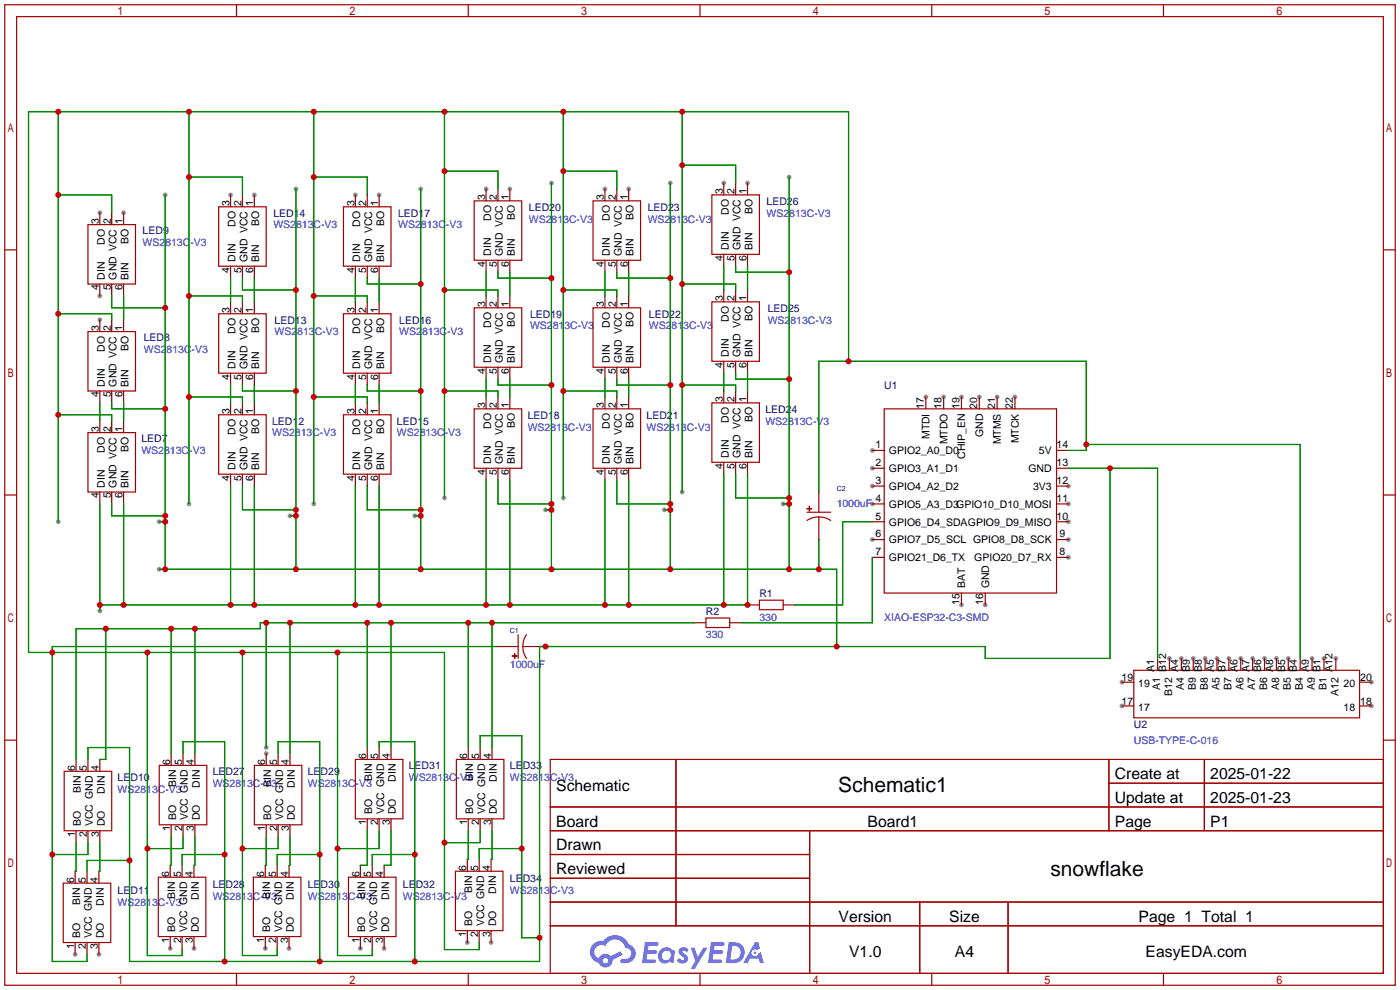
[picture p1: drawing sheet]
<svg xmlns="http://www.w3.org/2000/svg" width="299mm" height="212mm" viewBox="0 0 299 212" stroke-linecap="round" stroke-linejoin="round" font-family="sans-serif">
<defs><g id="words">
<g font-size="4.5">
<text x="179.2" y="169.4">Schematic1</text>
<text x="224.5" y="187.1">snowflake</text>
</g>
<g font-size="3.4">
<text x="238.3" y="166.5">Create at</text>
<text x="258.7" y="166.5">2025-01-22</text>
<text x="118.9" y="169">Schematic</text>
<text x="238.3" y="171.6">Update at</text>
<text x="258.7" y="171.6">2025-01-23</text>
<text x="118.9" y="176.6">Board</text>
<text x="185.4" y="176.6">Board1</text>
<text x="238.3" y="176.6">Page</text>
<text x="258.7" y="176.6">P1</text>
<text x="118.9" y="181.7">Drawn</text>
<text x="118.9" y="186.8">Reviewed</text>
<text x="179.2" y="197">Version</text>
<text x="202.9" y="197">Size</text>
<text x="243.3" y="197">Page 1 Total 1</text>
<text x="181.5" y="204.6">V1.0</text>
<text x="204.1" y="204.6">A4</text>
<text x="244.8" y="204.6">EasyEDA.com</text>
</g>
<g font-size="2.2">
<text x="154.5" y="41.5" transform="rotate(-90 154.5 41.5)">3</text>
<text x="157" y="41.5" transform="rotate(-90 157 41.5)">2</text>
<text x="159.6" y="41.5" transform="rotate(-90 159.6 41.5)">1</text>
<text x="21.1" y="47.9" transform="rotate(-90 21.1 47.9)">3</text>
<text x="23.7" y="47.9" transform="rotate(-90 23.7 47.9)">2</text>
<text x="26.2" y="47.9" transform="rotate(-90 26.2 47.9)">1</text>
<text x="49.1" y="44.1" transform="rotate(-90 49.1 44.1)">3</text>
<text x="51.6" y="44.1" transform="rotate(-90 51.6 44.1)">2</text>
<text x="54.1" y="44.1" transform="rotate(-90 54.1 44.1)">1</text>
<text x="75.7" y="44.1" transform="rotate(-90 75.7 44.1)">3</text>
<text x="78.3" y="44.1" transform="rotate(-90 78.3 44.1)">2</text>
<text x="80.8" y="44.1" transform="rotate(-90 80.8 44.1)">1</text>
<text x="103.7" y="42.8" transform="rotate(-90 103.7 42.8)">3</text>
<text x="104.9" y="47.2" transform="rotate(-90 104.9 47.2)">DO</text>
<text x="106.2" y="42.8" transform="rotate(-90 106.2 42.8)">2</text>
<text x="108.8" y="42.8" transform="rotate(-90 108.8 42.8)">1</text>
<text x="110" y="47.1" transform="rotate(-90 110 47.1)">BO</text>
<text x="129.1" y="42.8" transform="rotate(-90 129.1 42.8)">3</text>
<text x="130.3" y="47.2" transform="rotate(-90 130.3 47.2)">DO</text>
<text x="131.6" y="42.8" transform="rotate(-90 131.6 42.8)">2</text>
<text x="134.2" y="42.8" transform="rotate(-90 134.2 42.8)">1</text>
<text x="135.4" y="47.1" transform="rotate(-90 135.4 47.1)">BO</text>
<text x="155.7" y="46" transform="rotate(-90 155.7 46)">DO</text>
<text x="160.8" y="45.8" transform="rotate(-90 160.8 45.8)">BO</text>
<text x="22.4" y="52.3" transform="rotate(-90 22.4 52.3)">DO</text>
<text x="27.5" y="52.2" transform="rotate(-90 27.5 52.2)">BO</text>
<text x="50.3" y="48.5" transform="rotate(-90 50.3 48.5)">DO</text>
<text x="55.4" y="48.4" transform="rotate(-90 55.4 48.4)">BO</text>
<text x="77" y="48.5" transform="rotate(-90 77 48.5)">DO</text>
<text x="82.1" y="48.4" transform="rotate(-90 82.1 48.4)">BO</text>
<text x="155.7" y="53.4" transform="rotate(-90 155.7 53.4)">DIN</text>
<text x="158.3" y="53.4" transform="rotate(-90 158.3 53.4)">GND VCC</text>
<text x="160.8" y="53.4" transform="rotate(-90 160.8 53.4)">BIN</text>
<text x="22.4" y="59.8" transform="rotate(-90 22.4 59.8)">DIN</text>
<text x="24.9" y="59.8" transform="rotate(-90 24.9 59.8)">GND VCC</text>
<text x="27.5" y="59.8" transform="rotate(-90 27.5 59.8)">BIN</text>
<text x="49.1" y="58.3" transform="rotate(-90 49.1 58.3)">4</text>
<text x="50.3" y="56" transform="rotate(-90 50.3 56)">DIN</text>
<text x="51.6" y="58.3" transform="rotate(-90 51.6 58.3)">5</text>
<text x="52.9" y="56" transform="rotate(-90 52.9 56)">GND VCC</text>
<text x="54.1" y="58.3" transform="rotate(-90 54.1 58.3)">6</text>
<text x="55.4" y="56" transform="rotate(-90 55.4 56)">BIN</text>
<text x="75.7" y="58.3" transform="rotate(-90 75.7 58.3)">4</text>
<text x="77" y="56" transform="rotate(-90 77 56)">DIN</text>
<text x="78.3" y="58.3" transform="rotate(-90 78.3 58.3)">5</text>
<text x="79.5" y="56" transform="rotate(-90 79.5 56)">GND VCC</text>
<text x="80.8" y="58.3" transform="rotate(-90 80.8 58.3)">6</text>
<text x="82.1" y="56" transform="rotate(-90 82.1 56)">BIN</text>
<text x="103.7" y="57" transform="rotate(-90 103.7 57)">4</text>
<text x="104.9" y="54.7" transform="rotate(-90 104.9 54.7)">DIN</text>
<text x="106.2" y="57" transform="rotate(-90 106.2 57)">5</text>
<text x="107.5" y="54.7" transform="rotate(-90 107.5 54.7)">GND VCC</text>
<text x="108.8" y="57" transform="rotate(-90 108.8 57)">6</text>
<text x="110" y="54.7" transform="rotate(-90 110 54.7)">BIN</text>
<text x="129.1" y="57" transform="rotate(-90 129.1 57)">4</text>
<text x="130.3" y="54.7" transform="rotate(-90 130.3 54.7)">DIN</text>
<text x="131.6" y="57" transform="rotate(-90 131.6 57)">5</text>
<text x="132.9" y="54.7" transform="rotate(-90 132.9 54.7)">GND VCC</text>
<text x="134.2" y="57" transform="rotate(-90 134.2 57)">6</text>
<text x="135.4" y="54.7" transform="rotate(-90 135.4 54.7)">BIN</text>
<text x="154.5" y="55.7" transform="rotate(-90 154.5 55.7)">4</text>
<text x="157" y="55.7" transform="rotate(-90 157 55.7)">5</text>
<text x="159.6" y="55.7" transform="rotate(-90 159.6 55.7)">6</text>
<text x="21.1" y="62.1" transform="rotate(-90 21.1 62.1)">4</text>
<text x="23.7" y="62.1" transform="rotate(-90 23.7 62.1)">5</text>
<text x="26.2" y="62.1" transform="rotate(-90 26.2 62.1)">6</text>
<text x="103.7" y="65.7" transform="rotate(-90 103.7 65.7)">3</text>
<text x="106.2" y="65.7" transform="rotate(-90 106.2 65.7)">2</text>
<text x="108.8" y="65.7" transform="rotate(-90 108.8 65.7)">1</text>
<text x="129.1" y="65.7" transform="rotate(-90 129.1 65.7)">3</text>
<text x="131.6" y="65.7" transform="rotate(-90 131.6 65.7)">2</text>
<text x="134.2" y="65.7" transform="rotate(-90 134.2 65.7)">1</text>
<text x="154.5" y="64.4" transform="rotate(-90 154.5 64.4)">3</text>
<text x="157" y="64.4" transform="rotate(-90 157 64.4)">2</text>
<text x="159.6" y="64.4" transform="rotate(-90 159.6 64.4)">1</text>
<text x="21.1" y="70.7" transform="rotate(-90 21.1 70.7)">3</text>
<text x="23.7" y="70.7" transform="rotate(-90 23.7 70.7)">2</text>
<text x="26.2" y="70.7" transform="rotate(-90 26.2 70.7)">1</text>
<text x="49.1" y="66.9" transform="rotate(-90 49.1 66.9)">3</text>
<text x="50.3" y="71.4" transform="rotate(-90 50.3 71.4)">DO</text>
<text x="51.6" y="66.9" transform="rotate(-90 51.6 66.9)">2</text>
<text x="54.1" y="66.9" transform="rotate(-90 54.1 66.9)">1</text>
<text x="55.4" y="71.2" transform="rotate(-90 55.4 71.2)">BO</text>
<text x="75.7" y="66.9" transform="rotate(-90 75.7 66.9)">3</text>
<text x="77" y="71.4" transform="rotate(-90 77 71.4)">DO</text>
<text x="78.3" y="66.9" transform="rotate(-90 78.3 66.9)">2</text>
<text x="80.8" y="66.9" transform="rotate(-90 80.8 66.9)">1</text>
<text x="82.1" y="71.2" transform="rotate(-90 82.1 71.2)">BO</text>
<text x="104.9" y="70.1" transform="rotate(-90 104.9 70.1)">DO</text>
<text x="110" y="70" transform="rotate(-90 110 70)">BO</text>
<text x="130.3" y="70.1" transform="rotate(-90 130.3 70.1)">DO</text>
<text x="135.4" y="70" transform="rotate(-90 135.4 70)">BO</text>
<text x="155.7" y="68.8" transform="rotate(-90 155.7 68.8)">DO</text>
<text x="160.8" y="68.7" transform="rotate(-90 160.8 68.7)">BO</text>
<text x="22.4" y="75.2" transform="rotate(-90 22.4 75.2)">DO</text>
<text x="27.5" y="75" transform="rotate(-90 27.5 75)">BO</text>
<text x="104.9" y="77.5" transform="rotate(-90 104.9 77.5)">DIN</text>
<text x="107.5" y="77.5" transform="rotate(-90 107.5 77.5)">GND VCC</text>
<text x="110" y="77.5" transform="rotate(-90 110 77.5)">BIN</text>
<text x="130.3" y="77.5" transform="rotate(-90 130.3 77.5)">DIN</text>
<text x="132.9" y="77.5" transform="rotate(-90 132.9 77.5)">GND VCC</text>
<text x="135.4" y="77.5" transform="rotate(-90 135.4 77.5)">BIN</text>
<text x="155.7" y="76.3" transform="rotate(-90 155.7 76.3)">DIN</text>
<text x="158.3" y="76.3" transform="rotate(-90 158.3 76.3)">GND VCC</text>
<text x="160.8" y="76.3" transform="rotate(-90 160.8 76.3)">BIN</text>
<text x="22.4" y="82.6" transform="rotate(-90 22.4 82.6)">DIN</text>
<text x="24.9" y="82.6" transform="rotate(-90 24.9 82.6)">GND VCC</text>
<text x="27.5" y="82.6" transform="rotate(-90 27.5 82.6)">BIN</text>
<text x="49.1" y="81.1" transform="rotate(-90 49.1 81.1)">4</text>
<text x="50.3" y="78.8" transform="rotate(-90 50.3 78.8)">DIN</text>
<text x="51.6" y="81.1" transform="rotate(-90 51.6 81.1)">5</text>
<text x="52.9" y="78.8" transform="rotate(-90 52.9 78.8)">GND VCC</text>
<text x="54.1" y="81.1" transform="rotate(-90 54.1 81.1)">6</text>
<text x="55.4" y="78.8" transform="rotate(-90 55.4 78.8)">BIN</text>
<text x="75.7" y="81.1" transform="rotate(-90 75.7 81.1)">4</text>
<text x="77" y="78.8" transform="rotate(-90 77 78.8)">DIN</text>
<text x="78.3" y="81.1" transform="rotate(-90 78.3 81.1)">5</text>
<text x="79.5" y="78.8" transform="rotate(-90 79.5 78.8)">GND VCC</text>
<text x="80.8" y="81.1" transform="rotate(-90 80.8 81.1)">6</text>
<text x="82.1" y="78.8" transform="rotate(-90 82.1 78.8)">BIN</text>
<text x="103.7" y="79.9" transform="rotate(-90 103.7 79.9)">4</text>
<text x="106.2" y="79.9" transform="rotate(-90 106.2 79.9)">5</text>
<text x="108.8" y="79.9" transform="rotate(-90 108.8 79.9)">6</text>
<text x="129.1" y="79.9" transform="rotate(-90 129.1 79.9)">4</text>
<text x="131.6" y="79.9" transform="rotate(-90 131.6 79.9)">5</text>
<text x="134.2" y="79.9" transform="rotate(-90 134.2 79.9)">6</text>
<text x="154.5" y="78.6" transform="rotate(-90 154.5 78.6)">4</text>
<text x="157" y="78.6" transform="rotate(-90 157 78.6)">5</text>
<text x="159.6" y="78.6" transform="rotate(-90 159.6 78.6)">6</text>
<text x="21.1" y="84.9" transform="rotate(-90 21.1 84.9)">4</text>
<text x="23.7" y="84.9" transform="rotate(-90 23.7 84.9)">5</text>
<text x="26.2" y="84.9" transform="rotate(-90 26.2 84.9)">6</text>
<text x="49.1" y="88.5" transform="rotate(-90 49.1 88.5)">3</text>
<text x="51.6" y="88.5" transform="rotate(-90 51.6 88.5)">2</text>
<text x="54.1" y="88.5" transform="rotate(-90 54.1 88.5)">1</text>
<text x="75.7" y="88.5" transform="rotate(-90 75.7 88.5)">3</text>
<text x="78.3" y="88.5" transform="rotate(-90 78.3 88.5)">2</text>
<text x="80.8" y="88.5" transform="rotate(-90 80.8 88.5)">1</text>
<text x="103.7" y="87.2" transform="rotate(-90 103.7 87.2)">3</text>
<text x="106.2" y="87.2" transform="rotate(-90 106.2 87.2)">2</text>
<text x="108.8" y="87.2" transform="rotate(-90 108.8 87.2)">1</text>
<text x="129.1" y="87.2" transform="rotate(-90 129.1 87.2)">3</text>
<text x="131.6" y="87.2" transform="rotate(-90 131.6 87.2)">2</text>
<text x="134.2" y="87.2" transform="rotate(-90 134.2 87.2)">1</text>
<text x="154.5" y="86" transform="rotate(-90 154.5 86)">3</text>
<text x="157" y="86" transform="rotate(-90 157 86)">2</text>
<text x="159.6" y="86" transform="rotate(-90 159.6 86)">1</text>
<text x="197.4" y="87.4" transform="rotate(-90 197.4 87.4)">17</text>
<text x="201.2" y="87.4" transform="rotate(-90 201.2 87.4)">18</text>
<text x="205" y="87.4" transform="rotate(-90 205 87.4)">19</text>
<text x="208.8" y="87.4" transform="rotate(-90 208.8 87.4)">20</text>
<text x="212.7" y="87.4" transform="rotate(-90 212.7 87.4)">21</text>
<text x="216.5" y="87.4" transform="rotate(-90 216.5 87.4)">22</text>
<text x="21.1" y="92.3" transform="rotate(-90 21.1 92.3)">3</text>
<text x="23.7" y="92.3" transform="rotate(-90 23.7 92.3)">2</text>
<text x="26.2" y="92.3" transform="rotate(-90 26.2 92.3)">1</text>
<text x="50.3" y="92.9" transform="rotate(-90 50.3 92.9)">DO</text>
<text x="55.4" y="92.8" transform="rotate(-90 55.4 92.8)">BO</text>
<text x="77" y="92.9" transform="rotate(-90 77 92.9)">DO</text>
<text x="82.1" y="92.8" transform="rotate(-90 82.1 92.8)">BO</text>
<text x="104.9" y="91.7" transform="rotate(-90 104.9 91.7)">DO</text>
<text x="110" y="91.6" transform="rotate(-90 110 91.6)">BO</text>
<text x="130.3" y="91.7" transform="rotate(-90 130.3 91.7)">DO</text>
<text x="135.4" y="91.6" transform="rotate(-90 135.4 91.6)">BO</text>
<text x="155.7" y="90.4" transform="rotate(-90 155.7 90.4)">DO</text>
<text x="160.8" y="90.3" transform="rotate(-90 160.8 90.3)">BO</text>
<text x="187.1" y="95.8">1</text>
<text x="198.7" y="93.9" transform="rotate(-90 198.7 93.9)">MTDI</text>
<text x="202.5" y="95" transform="rotate(-90 202.5 95)">MTDO</text>
<text x="210.1" y="93.4" transform="rotate(-90 210.1 93.4)">GND</text>
<text x="213.9" y="95" transform="rotate(-90 213.9 95)">MTMS</text>
<text x="217.7" y="94.7" transform="rotate(-90 217.7 94.7)">MTCK</text>
<text x="225.8" y="95.8">14</text>
<text x="22.4" y="96.8" transform="rotate(-90 22.4 96.8)">DO</text>
<text x="27.5" y="96.6" transform="rotate(-90 27.5 96.6)">BO</text>
<text x="50.3" y="100.4" transform="rotate(-90 50.3 100.4)">DIN</text>
<text x="52.9" y="100.4" transform="rotate(-90 52.9 100.4)">GND VCC</text>
<text x="55.4" y="100.4" transform="rotate(-90 55.4 100.4)">BIN</text>
<text x="77" y="100.4" transform="rotate(-90 77 100.4)">DIN</text>
<text x="79.5" y="100.4" transform="rotate(-90 79.5 100.4)">GND VCC</text>
<text x="82.1" y="100.4" transform="rotate(-90 82.1 100.4)">BIN</text>
<text x="103.7" y="101.4" transform="rotate(-90 103.7 101.4)">4</text>
<text x="104.9" y="99.1" transform="rotate(-90 104.9 99.1)">DIN</text>
<text x="106.2" y="101.4" transform="rotate(-90 106.2 101.4)">5</text>
<text x="107.5" y="99.1" transform="rotate(-90 107.5 99.1)">GND VCC</text>
<text x="108.8" y="101.4" transform="rotate(-90 108.8 101.4)">6</text>
<text x="110" y="99.1" transform="rotate(-90 110 99.1)">BIN</text>
<text x="129.1" y="101.4" transform="rotate(-90 129.1 101.4)">4</text>
<text x="130.3" y="99.1" transform="rotate(-90 130.3 99.1)">DIN</text>
<text x="131.6" y="101.4" transform="rotate(-90 131.6 101.4)">5</text>
<text x="132.9" y="99.1" transform="rotate(-90 132.9 99.1)">GND VCC</text>
<text x="134.2" y="101.4" transform="rotate(-90 134.2 101.4)">6</text>
<text x="135.4" y="99.1" transform="rotate(-90 135.4 99.1)">BIN</text>
<text x="154.5" y="100.2" transform="rotate(-90 154.5 100.2)">4</text>
<text x="155.7" y="97.9" transform="rotate(-90 155.7 97.9)">DIN</text>
<text x="157" y="100.2" transform="rotate(-90 157 100.2)">5</text>
<text x="158.3" y="97.9" transform="rotate(-90 158.3 97.9)">GND VCC</text>
<text x="159.6" y="100.2" transform="rotate(-90 159.6 100.2)">6</text>
<text x="160.8" y="97.9" transform="rotate(-90 160.8 97.9)">BIN</text>
<text x="187.1" y="99.6">2</text>
<text x="190" y="97.1">GPIO2_A0_D0</text>
<text x="190" y="100.9">GPIO3_A1_D1</text>
<text x="206.3" y="98.1" transform="rotate(-90 206.3 98.1)">CHIP_EN</text>
<text x="219.8" y="100.9">GND</text>
<text x="222" y="97.1">5V</text>
<text x="225.8" y="99.6">13</text>
<text x="21.1" y="106.5" transform="rotate(-90 21.1 106.5)">4</text>
<text x="22.4" y="104.2" transform="rotate(-90 22.4 104.2)">DIN</text>
<text x="23.7" y="106.5" transform="rotate(-90 23.7 106.5)">5</text>
<text x="24.9" y="104.2" transform="rotate(-90 24.9 104.2)">GND VCC</text>
<text x="26.2" y="106.5" transform="rotate(-90 26.2 106.5)">6</text>
<text x="27.5" y="104.2" transform="rotate(-90 27.5 104.2)">BIN</text>
<text x="49.1" y="102.7" transform="rotate(-90 49.1 102.7)">4</text>
<text x="51.6" y="102.7" transform="rotate(-90 51.6 102.7)">5</text>
<text x="54.1" y="102.7" transform="rotate(-90 54.1 102.7)">6</text>
<text x="75.7" y="102.7" transform="rotate(-90 75.7 102.7)">4</text>
<text x="78.3" y="102.7" transform="rotate(-90 78.3 102.7)">5</text>
<text x="80.8" y="102.7" transform="rotate(-90 80.8 102.7)">6</text>
<text x="187.1" y="103.4">3</text>
<text x="187.1" y="107.2">4</text>
<text x="190" y="104.7">GPIO4_A2_D2</text>
<text x="220.8" y="104.7">3V3</text>
<text x="225.8" y="107.2">11</text>
<text x="225.8" y="103.4">12</text>
<text x="187.1" y="111.1">5</text>
<text x="190" y="108.5">GPIO5_A3_D3GPIO10_D10_MOSI</text>
<text x="190" y="112.3">GPIO6_D4_SDAGPIO9_D9_MISO</text>
<text x="225.8" y="111.1">10</text>
<text x="187.1" y="114.9">6</text>
<text x="187.1" y="118.7">7</text>
<text x="190" y="116.1">GPIO7_D5_SCL GPIO8_D8_SCK</text>
<text x="190" y="119.9">GPIO21_D6_TX</text>
<text x="208.2" y="119.9">GPIO20_D7_RX</text>
<text x="226.5" y="118.7">8</text>
<text x="226.5" y="114.9">9</text>
<text x="206.3" y="125.7" transform="rotate(-90 206.3 125.7)">BAT</text>
<text x="211.4" y="125.7" transform="rotate(-90 211.4 125.7)">GND</text>
<text x="205" y="129.3" transform="rotate(-90 205 129.3)">15</text>
<text x="210.1" y="129.3" transform="rotate(-90 210.1 129.3)">16</text>
<text x="246.7" y="143.6" transform="rotate(-90 246.7 143.6)">A1</text>
<text x="249.2" y="143.6" transform="rotate(-90 249.2 143.6)">B12</text>
<text x="251.8" y="143.6" transform="rotate(-90 251.8 143.6)">A4</text>
<text x="254.3" y="143.6" transform="rotate(-90 254.3 143.6)">B9</text>
<text x="256.9" y="143.6" transform="rotate(-90 256.9 143.6)">B8</text>
<text x="259.4" y="143.6" transform="rotate(-90 259.4 143.6)">A5</text>
<text x="261.9" y="143.6" transform="rotate(-90 261.9 143.6)">B7</text>
<text x="264.5" y="143.6" transform="rotate(-90 264.5 143.6)">A6</text>
<text x="267" y="143.6" transform="rotate(-90 267 143.6)">A7</text>
<text x="269.6" y="143.6" transform="rotate(-90 269.6 143.6)">B6</text>
<text x="272.1" y="143.6" transform="rotate(-90 272.1 143.6)">A8</text>
<text x="274.6" y="143.6" transform="rotate(-90 274.6 143.6)">B5</text>
<text x="277.2" y="143.6" transform="rotate(-90 277.2 143.6)">B4</text>
<text x="279.7" y="143.6" transform="rotate(-90 279.7 143.6)">A9</text>
<text x="282.3" y="143.6" transform="rotate(-90 282.3 143.6)">B1</text>
<text x="284.8" y="143.6" transform="rotate(-90 284.8 143.6)">A12</text>
<text x="239.7" y="145.6">19</text>
<text x="243.3" y="146.9">19</text>
<text x="248" y="147.4" transform="rotate(-90 248 147.4)">A1</text>
<text x="250.5" y="148.7" transform="rotate(-90 250.5 148.7)">B12</text>
<text x="253" y="147.4" transform="rotate(-90 253 147.4)">A4</text>
<text x="255.6" y="147.4" transform="rotate(-90 255.6 147.4)">B9</text>
<text x="258.1" y="147.4" transform="rotate(-90 258.1 147.4)">B8</text>
<text x="260.7" y="147.4" transform="rotate(-90 260.7 147.4)">A5</text>
<text x="263.2" y="147.4" transform="rotate(-90 263.2 147.4)">B7</text>
<text x="265.7" y="147.4" transform="rotate(-90 265.7 147.4)">A6</text>
<text x="268.3" y="147.4" transform="rotate(-90 268.3 147.4)">A7</text>
<text x="270.8" y="147.4" transform="rotate(-90 270.8 147.4)">B6</text>
<text x="273.4" y="147.4" transform="rotate(-90 273.4 147.4)">A8</text>
<text x="275.9" y="147.4" transform="rotate(-90 275.9 147.4)">B5</text>
<text x="278.4" y="147.4" transform="rotate(-90 278.4 147.4)">B4</text>
<text x="281" y="147.4" transform="rotate(-90 281 147.4)">A9</text>
<text x="283.5" y="147.4" transform="rotate(-90 283.5 147.4)">B1</text>
<text x="286.1" y="148.7" transform="rotate(-90 286.1 148.7)">A12</text>
<text x="287.1" y="146.9">20</text>
<text x="290.7" y="145.6">20</text>
<text x="239.7" y="150.7">17</text>
<text x="243.3" y="151.9">17</text>
<text x="287.1" y="151.9">18</text>
<text x="290.7" y="150.7">18</text>
<text x="16" y="164.7" transform="rotate(-90 16 164.7)">6</text>
<text x="18.6" y="164.7" transform="rotate(-90 18.6 164.7)">5</text>
<text x="21.1" y="164.7" transform="rotate(-90 21.1 164.7)">4</text>
<text x="36.4" y="163.4" transform="rotate(-90 36.4 163.4)">6</text>
<text x="38.9" y="163.4" transform="rotate(-90 38.9 163.4)">5</text>
<text x="41.4" y="163.4" transform="rotate(-90 41.4 163.4)">4</text>
<text x="56.7" y="163.4" transform="rotate(-90 56.7 163.4)">6</text>
<text x="59.2" y="163.4" transform="rotate(-90 59.2 163.4)">5</text>
<text x="61.8" y="163.4" transform="rotate(-90 61.8 163.4)">4</text>
<text x="78.3" y="162.2" transform="rotate(-90 78.3 162.2)">6</text>
<text x="79.5" y="167" transform="rotate(-90 79.5 167)">BIN</text>
<text x="80.8" y="162.2" transform="rotate(-90 80.8 162.2)">5</text>
<text x="83.4" y="162.2" transform="rotate(-90 83.4 162.2)">4</text>
<text x="84.6" y="167.1" transform="rotate(-90 84.6 167.1)">DIN</text>
<text x="99.9" y="162.2" transform="rotate(-90 99.9 162.2)">6</text>
<text x="101.1" y="167" transform="rotate(-90 101.1 167)">BIN</text>
<text x="102.4" y="162.2" transform="rotate(-90 102.4 162.2)">5</text>
<text x="104.9" y="162.2" transform="rotate(-90 104.9 162.2)">4</text>
<text x="106.2" y="167.1" transform="rotate(-90 106.2 167.1)">DIN</text>
<text x="17.3" y="169.5" transform="rotate(-90 17.3 169.5)">BIN</text>
<text x="22.4" y="169.6" transform="rotate(-90 22.4 169.6)">DIN</text>
<text x="37.6" y="168.3" transform="rotate(-90 37.6 168.3)">BIN</text>
<text x="42.7" y="168.4" transform="rotate(-90 42.7 168.4)">DIN</text>
<text x="58" y="168.3" transform="rotate(-90 58 168.3)">BIN</text>
<text x="63" y="168.4" transform="rotate(-90 63 168.4)">DIN</text>
<text x="16" y="178.9" transform="rotate(-90 16 178.9)">1</text>
<text x="17.3" y="176.6" transform="rotate(-90 17.3 176.6)">BO</text>
<text x="18.6" y="178.9" transform="rotate(-90 18.6 178.9)">2</text>
<text x="19.9" y="176.6" transform="rotate(-90 19.9 176.6)">VCC GND</text>
<text x="21.1" y="178.9" transform="rotate(-90 21.1 178.9)">3</text>
<text x="22.4" y="176.6" transform="rotate(-90 22.4 176.6)">DO</text>
<text x="36.4" y="177.6" transform="rotate(-90 36.4 177.6)">1</text>
<text x="37.6" y="175.3" transform="rotate(-90 37.6 175.3)">BO</text>
<text x="38.9" y="177.6" transform="rotate(-90 38.9 177.6)">2</text>
<text x="40.2" y="175.3" transform="rotate(-90 40.2 175.3)">VCC GND</text>
<text x="41.4" y="177.6" transform="rotate(-90 41.4 177.6)">3</text>
<text x="42.7" y="175.3" transform="rotate(-90 42.7 175.3)">DO</text>
<text x="56.7" y="177.6" transform="rotate(-90 56.7 177.6)">1</text>
<text x="58" y="175.3" transform="rotate(-90 58 175.3)">BO</text>
<text x="59.2" y="177.6" transform="rotate(-90 59.2 177.6)">2</text>
<text x="60.5" y="175.3" transform="rotate(-90 60.5 175.3)">VCC GND</text>
<text x="61.8" y="177.6" transform="rotate(-90 61.8 177.6)">3</text>
<text x="63" y="175.3" transform="rotate(-90 63 175.3)">DO</text>
<text x="78.3" y="176.4" transform="rotate(-90 78.3 176.4)">1</text>
<text x="79.5" y="174.1" transform="rotate(-90 79.5 174.1)">BO</text>
<text x="80.8" y="176.4" transform="rotate(-90 80.8 176.4)">2</text>
<text x="82.1" y="174.1" transform="rotate(-90 82.1 174.1)">VCC GND</text>
<text x="83.4" y="176.4" transform="rotate(-90 83.4 176.4)">3</text>
<text x="84.6" y="174.1" transform="rotate(-90 84.6 174.1)">DO</text>
<text x="99.9" y="176.4" transform="rotate(-90 99.9 176.4)">1</text>
<text x="101.1" y="174.1" transform="rotate(-90 101.1 174.1)">BO</text>
<text x="102.4" y="176.4" transform="rotate(-90 102.4 176.4)">2</text>
<text x="103.7" y="174.1" transform="rotate(-90 103.7 174.1)">VCC GND</text>
<text x="104.9" y="176.4" transform="rotate(-90 104.9 176.4)">3</text>
<text x="106.2" y="174.1" transform="rotate(-90 106.2 174.1)">DO</text>
<text x="15.8" y="188.6" transform="rotate(-90 15.8 188.6)">6</text>
<text x="18.4" y="188.6" transform="rotate(-90 18.4 188.6)">5</text>
<text x="20.9" y="188.6" transform="rotate(-90 20.9 188.6)">4</text>
<text x="36.2" y="187.3" transform="rotate(-90 36.2 187.3)">6</text>
<text x="38.7" y="187.3" transform="rotate(-90 38.7 187.3)">5</text>
<text x="41.2" y="187.3" transform="rotate(-90 41.2 187.3)">4</text>
<text x="56.5" y="187.3" transform="rotate(-90 56.5 187.3)">6</text>
<text x="59" y="187.3" transform="rotate(-90 59 187.3)">5</text>
<text x="61.6" y="187.3" transform="rotate(-90 61.6 187.3)">4</text>
<text x="76.8" y="187.3" transform="rotate(-90 76.8 187.3)">6</text>
<text x="79.3" y="187.3" transform="rotate(-90 79.3 187.3)">5</text>
<text x="81.9" y="187.3" transform="rotate(-90 81.9 187.3)">4</text>
<text x="99.7" y="186.1" transform="rotate(-90 99.7 186.1)">6</text>
<text x="100.9" y="190.9" transform="rotate(-90 100.9 190.9)">BIN</text>
<text x="102.2" y="186.1" transform="rotate(-90 102.2 186.1)">5</text>
<text x="104.7" y="186.1" transform="rotate(-90 104.7 186.1)">4</text>
<text x="106" y="191" transform="rotate(-90 106 191)">DIN</text>
<text x="17.1" y="193.4" transform="rotate(-90 17.1 193.4)">BIN</text>
<text x="22.2" y="193.5" transform="rotate(-90 22.2 193.5)">DIN</text>
<text x="37.4" y="192.1" transform="rotate(-90 37.4 192.1)">BIN</text>
<text x="42.5" y="192.3" transform="rotate(-90 42.5 192.3)">DIN</text>
<text x="57.7" y="192.1" transform="rotate(-90 57.7 192.1)">BIN</text>
<text x="62.8" y="192.3" transform="rotate(-90 62.8 192.3)">DIN</text>
<text x="78.1" y="192.1" transform="rotate(-90 78.1 192.1)">BIN</text>
<text x="83.1" y="192.3" transform="rotate(-90 83.1 192.3)">DIN</text>
<text x="100.9" y="198" transform="rotate(-90 100.9 198)">BO</text>
<text x="103.5" y="198" transform="rotate(-90 103.5 198)">VCC GND</text>
<text x="106" y="198" transform="rotate(-90 106 198)">DO</text>
<text x="15.8" y="202.8" transform="rotate(-90 15.8 202.8)">1</text>
<text x="17.1" y="200.5" transform="rotate(-90 17.1 200.5)">BO</text>
<text x="18.4" y="202.8" transform="rotate(-90 18.4 202.8)">2</text>
<text x="19.6" y="200.5" transform="rotate(-90 19.6 200.5)">VCC GND</text>
<text x="20.9" y="202.8" transform="rotate(-90 20.9 202.8)">3</text>
<text x="22.2" y="200.5" transform="rotate(-90 22.2 200.5)">DO</text>
<text x="36.2" y="201.5" transform="rotate(-90 36.2 201.5)">1</text>
<text x="37.4" y="199.2" transform="rotate(-90 37.4 199.2)">BO</text>
<text x="38.7" y="201.5" transform="rotate(-90 38.7 201.5)">2</text>
<text x="40" y="199.2" transform="rotate(-90 40 199.2)">VCC GND</text>
<text x="41.2" y="201.5" transform="rotate(-90 41.2 201.5)">3</text>
<text x="42.5" y="199.2" transform="rotate(-90 42.5 199.2)">DO</text>
<text x="56.5" y="201.5" transform="rotate(-90 56.5 201.5)">1</text>
<text x="57.7" y="199.2" transform="rotate(-90 57.7 199.2)">BO</text>
<text x="59" y="201.5" transform="rotate(-90 59 201.5)">2</text>
<text x="60.3" y="199.2" transform="rotate(-90 60.3 199.2)">VCC GND</text>
<text x="61.6" y="201.5" transform="rotate(-90 61.6 201.5)">3</text>
<text x="62.8" y="199.2" transform="rotate(-90 62.8 199.2)">DO</text>
<text x="76.8" y="201.5" transform="rotate(-90 76.8 201.5)">1</text>
<text x="78.1" y="199.2" transform="rotate(-90 78.1 199.2)">BO</text>
<text x="79.3" y="201.5" transform="rotate(-90 79.3 201.5)">2</text>
<text x="80.6" y="199.2" transform="rotate(-90 80.6 199.2)">VCC GND</text>
<text x="81.9" y="201.5" transform="rotate(-90 81.9 201.5)">3</text>
<text x="83.1" y="199.2" transform="rotate(-90 83.1 199.2)">DO</text>
<text x="99.7" y="200.3" transform="rotate(-90 99.7 200.3)">1</text>
<text x="102.2" y="200.3" transform="rotate(-90 102.2 200.3)">2</text>
<text x="104.7" y="200.3" transform="rotate(-90 104.7 200.3)">3</text>
</g>
<g font-size="2.2" fill="#000080">
<text x="58.4" y="46.3">LED14</text>
<text x="85.1" y="46.3">LED17</text>
<text x="113" y="45">LED20</text>
<text x="138.4" y="45">LED23</text>
<text x="163.8" y="43.7">LED26</text>
<text x="30.5" y="50.1">LED9</text>
<text x="58.7" y="69.1">LED13</text>
<text x="85.3" y="69.1">LED16</text>
<text x="113.3" y="67.9">LED19</text>
<text x="138.7" y="67.9">LED22</text>
<text x="164.1" y="66.6">LED25</text>
<text x="30.7" y="73">LED8</text>
<text x="189" y="83.1">U1</text>
<text x="112.8" y="89.5">LED18</text>
<text x="138.2" y="89.5">LED21</text>
<text x="163.6" y="88.2">LED24</text>
<text x="30.2" y="94.5">LED7</text>
<text x="58.2" y="90.7">LED12</text>
<text x="84.8" y="90.7">LED15</text>
<text x="150.9" y="131.4">R2</text>
<text x="162.3" y="127.6">R1</text>
<text x="242.3" y="155.5">U2</text>
<text x="25.1" y="166.9">LED10</text>
<text x="45.5" y="165.7">LED27</text>
<text x="65.8" y="165.7">LED29</text>
<text x="87.4" y="164.4">LED31</text>
<text x="109" y="164.4">LED33</text>
<text x="25.1" y="191.1">LED11</text>
<text x="45.5" y="189.8">LED28</text>
<text x="65.8" y="189.8">LED30</text>
<text x="86.1" y="189.8">LED32</text>
<text x="109" y="188.5">LED34</text>
</g>
<g font-size="2.2" fill="#00f">
<text x="113" y="47.6">WS2813C-V3</text>
<text x="138.4" y="47.6">WS2813C-V3</text>
<text x="163.8" y="46.3">WS2813C-V3</text>
<text x="30.5" y="52.6">WS2813C-V3</text>
<text x="58.4" y="48.8">WS2813C-V3</text>
<text x="85.1" y="48.8">WS2813C-V3</text>
<text x="58.7" y="71.7">WS2813C-V3</text>
<text x="85.3" y="71.7">WS2813C-V3</text>
<text x="113.3" y="70.4">WS2813C-V3</text>
<text x="138.7" y="70.4">WS2813C-V3</text>
<text x="164.1" y="69.1">WS2813C-V3</text>
<text x="30.7" y="75.5">WS2813C-V3</text>
<text x="58.2" y="93.3">WS2813C-V3</text>
<text x="84.8" y="93.3">WS2813C-V3</text>
<text x="112.8" y="92">WS2813C-V3</text>
<text x="138.2" y="92">WS2813C-V3</text>
<text x="163.6" y="90.7">WS2813C-V3</text>
<text x="30.2" y="97.1">WS2813C-V3</text>
<text x="178.8" y="108.3">1000uF</text>
<text x="150.9" y="136.5">330</text>
<text x="162.3" y="132.6">330</text>
<text x="189" y="132.6">XIAO-ESP32-C3-SMD</text>
<text x="109" y="142.8">1000uF</text>
<text x="242.3" y="159.1">USB-TYPE-C-016</text>
<text x="87.4" y="166.9">WS2813C-V3</text>
<text x="109" y="166.9">WS2813C-V3</text>
<text x="25.1" y="169.5">WS2813C-V3</text>
<text x="45.5" y="168.2">WS2813C-V3</text>
<text x="65.8" y="168.2">WS2813C-V3</text>
<text x="109" y="191.1">WS2813C-V3</text>
<text x="25.1" y="193.6">WS2813C-V3</text>
<text x="45.5" y="192.3">WS2813C-V3</text>
<text x="65.8" y="192.3">WS2813C-V3</text>
<text x="86.1" y="192.3">WS2813C-V3</text>
</g>
<g font-size="1.5" fill="#000080">
<text x="178.8" y="104.9">C2</text>
<text x="109" y="135.3">C1</text>
</g>
</g></defs>
<g fill="#999">
<circle cx="186.4" cy="96.3" r=".51"/>
<circle cx="228.3" cy="111.5" r=".51"/>
<circle cx="228.3" cy="107.7" r=".51"/>
<circle cx="228.3" cy="103.9" r=".51"/>
<circle cx="205.5" cy="129.3" r=".51"/>
<circle cx="210.6" cy="129.3" r=".51"/>
<circle cx="197.9" cy="84.8" r=".51"/>
<circle cx="201.7" cy="84.8" r=".51"/>
<circle cx="205.5" cy="84.8" r=".51"/>
<circle cx="186.4" cy="100.1" r=".51"/>
<circle cx="209.3" cy="84.8" r=".51"/>
<circle cx="213.1" cy="84.8" r=".51"/>
<circle cx="216.9" cy="84.8" r=".51"/>
<circle cx="186.4" cy="103.9" r=".51"/>
<circle cx="186.4" cy="107.7" r=".51"/>
<circle cx="186.4" cy="115.3" r=".51"/>
<circle cx="228.3" cy="119.1" r=".51"/>
<circle cx="228.3" cy="115.3" r=".51"/>
<circle cx="21.3" cy="68.3" r=".51"/>
<circle cx="26.4" cy="45.5" r=".51"/>
<circle cx="21.3" cy="45.5" r=".51"/>
<circle cx="21.3" cy="63.2" r=".51"/>
<circle cx="16.1" cy="204" r=".51"/>
<circle cx="21.1" cy="204" r=".51"/>
<circle cx="54.4" cy="41.7" r=".51"/>
<circle cx="49.3" cy="41.7" r=".51"/>
<circle cx="81" cy="41.7" r=".51"/>
<circle cx="75.9" cy="41.7" r=".51"/>
<circle cx="109" cy="40.4" r=".51"/>
<circle cx="103.9" cy="40.4" r=".51"/>
<circle cx="134.4" cy="40.4" r=".51"/>
<circle cx="129.3" cy="40.4" r=".51"/>
<circle cx="159.8" cy="39.1" r=".51"/>
<circle cx="154.7" cy="39.1" r=".51"/>
<circle cx="36.4" cy="202.7" r=".51"/>
<circle cx="41.5" cy="202.7" r=".51"/>
<circle cx="56.9" cy="161" r=".51"/>
<circle cx="56.7" cy="202.7" r=".51"/>
<circle cx="61.8" cy="202.7" r=".51"/>
<circle cx="77" cy="202.7" r=".51"/>
<circle cx="82.1" cy="202.7" r=".51"/>
<circle cx="99.9" cy="201.4" r=".51"/>
<circle cx="105" cy="201.4" r=".51"/>
<circle cx="270.3" cy="140.7" r=".51"/>
<circle cx="267.7" cy="140.7" r=".51"/>
<circle cx="265.2" cy="140.7" r=".51"/>
<circle cx="262.6" cy="140.7" r=".51"/>
<circle cx="260.1" cy="140.7" r=".51"/>
<circle cx="257.6" cy="140.7" r=".51"/>
<circle cx="255" cy="140.7" r=".51"/>
<circle cx="252.5" cy="140.7" r=".51"/>
<circle cx="249.9" cy="140.7" r=".51"/>
<circle cx="280.4" cy="140.7" r=".51"/>
<circle cx="275.3" cy="140.7" r=".51"/>
<circle cx="272.8" cy="140.7" r=".51"/>
<circle cx="285.5" cy="140.7" r=".51"/>
<circle cx="283" cy="140.7" r=".51"/>
<circle cx="239.8" cy="150.9" r=".51"/>
<circle cx="293.1" cy="150.9" r=".51"/>
<circle cx="239.8" cy="145.8" r=".51"/>
<circle cx="293.1" cy="145.8" r=".51"/>
<circle cx="21.3" cy="130.6" r=".51"/>
<circle cx="56.9" cy="159.8" r=".51"/>
<circle cx="12.4" cy="111.5" r=".51"/>
<circle cx="40.4" cy="107.7" r=".51"/>
<circle cx="67.1" cy="107.7" r=".51"/>
<circle cx="95" cy="106.4" r=".51"/>
<circle cx="120.4" cy="106.4" r=".51"/>
<circle cx="145.8" cy="105.2" r=".51"/>
<circle cx="168.7" cy="37.8" r=".51"/>
<circle cx="167.4" cy="107.7" r=".51"/>
<circle cx="117.9" cy="39.1" r=".51"/>
<circle cx="116.6" cy="109" r=".51"/>
<circle cx="89.9" cy="40.4" r=".51"/>
<circle cx="88.6" cy="110.2" r=".51"/>
<circle cx="63.2" cy="40.4" r=".51"/>
<circle cx="62" cy="110.2" r=".51"/>
<circle cx="34" cy="111.5" r=".51"/>
<circle cx="35.3" cy="41.7" r=".51"/>
<circle cx="34" cy="121.7" r=".51"/>
<circle cx="143.3" cy="39.1" r=".51"/>
<circle cx="142" cy="109" r=".51"/>
</g>
<g fill="none" stroke="#a10000" stroke-width=".25">
<path d="M1 1h297.2v209.6h-297.2zM3.6 3.6h292.1v204.4h-292.1zM50.5 1v2.6M100.1 1v2.6M149.6 1v2.6M199.1 1v2.6M248.7 1v2.6M1 53.4h2.6M295.7 53.4h2.5M1 105.8h2.6M295.7 105.8h2.5M1 158.2h2.6"/>
<path d="M295.7 158.2h2.5M117.6 162.3h178.1v45.7h-178.1zM117.6 172.5h178.1M117.6 177.5h178.1M144.5 162.3v35.6M173 177.5v30.5M237 162.3v15.2M237 167.4h58.7M257.4 162.3v15.2M117.6 182.6h55.4M117.6 192.8h178.1M117.6 187.7h55.4"/>
<path d="M117.6 197.9h178.1M196.6 192.8v15.2M215.4 192.8v15.2M50.5 208v2.6M100.1 208v2.6M149.6 208v2.6M199.1 208v2.6M248.7 208v2.6"/>
</g>
<g fill="#5487ff">
<path d="M145.3 202.7a1.3 1.3 0 0 1 1.9 .3l-.4 .6a.54 .54 0 0 0-.9-.2l.1 .2a1.34 1.34 0 0 1 .9 1.8 1.47 1.47 0 0 1-2.3-.1l.5-.6 .8 .5a.31 .31 0 0 0 .4-.3 .31 .31 0 0 0-.3-.4 1.12 1.12 0 0 1-.7-1.8z"/>
<path d="M147.6 202.5h.9l.6 2 1.2-2h.9l-2.7 4.6h-.9l1-1.7z"/>
<path d="M137.8 201.4h1.7a1.31 1.31 0 0 1 1.2 .2 .4 .4 0 0 1-.3 .5l-1.8 .1-.1 .9h1.6a.4 .4 0 0 1 .4 .4 .4 .4 0 0 1-.5 .4h-1.6l-.2 1.2h1.4a.46 .46 0 0 1 .5 0 .46 .46 0 0 1 .1 .5l-.4 .2h-2.6z"/>
<path d="M151.9 201.4h1.7a1.32 1.32 0 0 1 1.2 .2 .39 .39 0 0 1-.3 .5l-1.8 .1-.1 .9h1.6a.4 .4 0 0 1 .4 .4 .4 .4 0 0 1-.4 .4h-1.7l-.2 1.2h1.4a.46 .46 0 0 1 .5 0 .46 .46 0 0 1 .1 .5l-.4 .2h-2.6z"/>
<path d="M161.3 201.4h.8l.3 1.3-.6 .4a.75 .75 0 0 0-1.1 .3 .75 .75 0 0 0 .5 1 .75 .75 0 0 0 .9-.7l.5-.2 .6 2.3h-.8l-.3-.9h-1.8l-.5 .9h-1z"/>
<path d="M155.7 201.4l-.6 4.4h1.5a2.27 2.27 0 0 0 2.6-2.2 2.27 2.27 0 0 0-2.7-2.2zM156.5 202.1a1.5 1.5 0 0 1 1.8 1.6 1.5 1.5 0 0 1-1.9 1.4h-.3z"/>
<path d="M141.2 203a1.6 1.6 0 0 0-.3 2.3 1.6 1.6 0 0 0 2.3 .2l.7 .3 .3-2.4-.1-.3-.5-.1a1.58 1.58 0 0 0-2.4 0zM141.8 203.5a.98 .98 0 0 1 1.6 .4 .98 .98 0 0 1-1.1 1.3 .94 .94 0 0 1-.9-.7 .94 .94 0 0 1 .4-1z"/>
<path d="M126.8 201.8a2.37 2.37 0 0 0 1.1 4 1.54 1.54 0 0 0 1.8 1 1.54 1.54 0 0 0 1.2-1.6l2.2-1.1-.5-.8-2 1a1.57 1.57 0 0 0-2.7 .5 1.5 1.5 0 0 1-.7-2.1 1.5 1.5 0 0 1 2.2-.5 2.23 2.23 0 0 1 2.3-1.4 2.23 2.23 0 0 1 2 1.8 1.16 1.16 0 0 1 1.2 1.1 1.16 1.16 0 0 1-1.1 1.2h-.7a.47 .47 0 0 0-.5 .4 .47 .47 0 0 0 .4 .5 2.17 2.17 0 0 0 2.5-.9 2.17 2.17 0 0 0-.3-2.7l-.8-.4a3.2 3.2 0 0 0-5.5-.7l-1.1 .1zM128.8 205.3a.6 .6 0 0 1 1.2 0 .6 .6 0 0 1-1.2 0z"/>
<circle cx="161.4" cy="203.6" r=".28"/>
</g>
<g fill="none" stroke="#870000" stroke-width=".25">
<path d="M154.7 39.1v2.6M157.2 39.1v2.6M159.8 39.1v2.6M21.3 45.5v2.5M23.9 45.5v2.5M26.4 45.5v2.5M49.3 41.7v2.5M49.3 56.9v2.5M51.8 41.7v2.5M51.8 56.9v2.5M54.4 41.7v2.5M54.4 56.9v2.5"/>
<path d="M75.9 41.7v2.5M75.9 56.9v2.5M78.5 41.7v2.5M78.5 56.9v2.5M81 41.7v2.5M81 56.9v2.5M103.9 40.4v2.5M103.9 55.6v2.6M106.4 40.4v2.5M106.4 55.6v2.6M109 40.4v2.5M109 55.6v2.6"/>
<path d="M129.3 40.4v2.5M129.3 55.6v2.6M131.8 40.4v2.5M131.8 55.6v2.6M134.4 40.4v2.5M134.4 55.6v2.6M154.7 54.4v2.5M157.2 54.4v2.5M159.8 54.4v2.5M21.3 60.7v2.5M21.3 68.3v2.6M23.9 60.7v2.5"/>
<path d="M23.9 68.3v2.6M26.4 60.7v2.5M26.4 68.3v2.6M49.3 64.5v2.6M49.3 79.8v2.5M51.8 64.5v2.6M51.8 79.8v2.5M54.4 64.5v2.6M54.4 79.8v2.5M75.9 64.5v2.6M75.9 79.8v2.5M78.5 64.5v2.6"/>
<path d="M78.5 79.8v2.5M81 64.5v2.6M81 79.8v2.5M103.9 63.2v2.6M103.9 78.5v2.5M106.4 63.2v2.6M106.4 78.5v2.5M109 63.2v2.6M109 78.5v2.5M129.3 63.2v2.6M129.3 78.5v2.5M131.8 63.2v2.6"/>
<path d="M131.8 78.5v2.5M134.4 63.2v2.6M134.4 78.5v2.5M154.7 62v2.5M154.7 77.2v2.6M157.2 62v2.5M157.2 77.2v2.6M159.8 62v2.5M159.8 77.2v2.6M21.3 83.6v2.5M21.3 89.9v2.6M23.9 83.6v2.5"/>
<path d="M23.9 89.9v2.6M26.4 83.6v2.5M26.4 89.9v2.6M49.3 86.1v2.5M51.8 86.1v2.5M54.4 86.1v2.5M75.9 86.1v2.5M78.5 86.1v2.5M81 86.1v2.5M103.9 84.8v2.6M106.4 84.8v2.6M109 84.8v2.6"/>
<path d="M129.3 84.8v2.6M131.8 84.8v2.6M134.4 84.8v2.6M154.7 83.6v2.5M154.7 98.8v2.5M157.2 83.6v2.5M157.2 98.8v2.5M159.8 83.6v2.5M159.8 98.8v2.5M186.4 96.3h2.6M197.9 84.8v2.6M201.7 84.8v2.6"/>
<path d="M205.5 84.8v2.6M209.3 84.8v2.6M213.1 84.8v2.6M216.9 84.8v2.6M225.8 96.3h2.5M21.3 105.2v2.5M23.9 105.2v2.5M26.4 105.2v2.5M49.3 101.3v2.6M51.8 101.3v2.6M54.4 101.3v2.6M75.9 101.3v2.6"/>
<path d="M78.5 101.3v2.6M81 101.3v2.6M103.9 100.1v2.5M106.4 100.1v2.5M109 100.1v2.5M129.3 100.1v2.5M131.8 100.1v2.5M134.4 100.1v2.5M175 105.2v4.3M175 110.5v4.8M186.4 111.5h2.6M186.4 107.7h2.6"/>
<path d="M186.4 103.9h2.6M186.4 100.1h2.6M186.4 115.3h2.6M186.4 119.1h2.6M225.8 111.5h2.5M225.8 107.7h2.5M225.8 103.9h2.5M225.8 100.1h2.5M225.8 115.3h2.5M225.8 119.1h2.5M106.4 138.2h4.3M111.8 138.2h4.8"/>
<path d="M148.3 133.1h2.6M156 133.1h2.5M159.8 129.3h2.5M167.4 129.3h2.5M205.5 126.7v2.6M210.6 126.7v2.6M78.5 159.8v2.5M81 159.8v2.5M83.6 159.8v2.5M100.1 159.8v2.5M102.6 159.8v2.5M105.2 159.8v2.5"/>
<path d="M239.8 150.9h2.5M239.8 145.8h2.5M247.4 140.7v2.6M249.9 140.7v2.6M252.5 140.7v2.6M255 140.7v2.6M257.6 140.7v2.6M260.1 140.7v2.6M262.6 140.7v2.6M265.2 140.7v2.6M267.7 140.7v2.6M270.3 140.7v2.6"/>
<path d="M272.8 140.7v2.6M275.3 140.7v2.6M277.9 140.7v2.6M280.4 140.7v2.6M283 140.7v2.6M285.5 140.7v2.6M290.6 150.9h2.5M290.6 145.8h2.5M16.3 162.3v2.5M16.3 177.5v2.6M18.8 162.3v2.5M18.8 177.5v2.6"/>
<path d="M21.3 162.3v2.5M21.3 177.5v2.6M36.6 161v2.6M36.6 176.3v2.5M39.1 161v2.6M39.1 176.3v2.5M41.7 161v2.6M41.7 176.3v2.5M56.9 161v2.6M56.9 176.3v2.5M59.4 161v2.6M59.4 176.3v2.5"/>
<path d="M62 161v2.6M62 176.3v2.5M78.5 175v2.5M81 175v2.5M83.6 175v2.5M100.1 175v2.5M102.6 175v2.5M105.2 175v2.5M16.1 186.2v2.5M18.6 186.2v2.5M21.1 186.2v2.5M36.4 184.9v2.6"/>
<path d="M38.9 184.9v2.6M41.5 184.9v2.6M56.7 184.9v2.6M59.2 184.9v2.6M61.8 184.9v2.6M77 184.9v2.6M79.6 184.9v2.6M82.1 184.9v2.6M99.9 183.7v2.5M99.9 198.9v2.5M102.4 183.7v2.5M102.4 198.9v2.5"/>
<path d="M105 183.7v2.5M105 198.9v2.5M16.1 201.4v2.6M18.6 201.4v2.6M21.1 201.4v2.6M36.4 200.2v2.5M38.9 200.2v2.5M41.5 200.2v2.5M56.7 200.2v2.5M59.2 200.2v2.5M61.8 200.2v2.5M77 200.2v2.5"/>
<path d="M79.6 200.2v2.5M82.1 200.2v2.5"/>
</g>
<g fill="none" stroke="#a10000" stroke-width=".25">
<path d="M18.8 48h10.2v12.7h-10.2zM46.7 44.2h10.2v12.7h-10.2zM73.4 44.2h10.2v12.7h-10.2zM101.3 42.9h10.2v12.7h-10.2zM126.7 42.9h10.2v12.7h-10.2zM152.1 41.7h10.2v12.7h-10.2zM18.8 70.9h10.2v12.7h-10.2zM46.7 67.1h10.2v12.7h-10.2zM73.4 67.1h10.2v12.7h-10.2zM101.3 65.8h10.2v12.7h-10.2zM126.7 65.8h10.2v12.7h-10.2zM152.1 64.5h10.2v12.7h-10.2z"/>
<path d="M18.8 92.5h10.2v12.7h-10.2zM46.7 88.6h10.2v12.7h-10.2zM73.4 88.6h10.2v12.7h-10.2zM101.3 87.4h10.2v12.7h-10.2zM126.7 87.4h10.2v12.7h-10.2zM152.1 86.1h10.2v12.7h-10.2zM189 87.4h36.8v39.3h-36.8zM172.5 108.7h1zM172.5 111.3a4.6 4.6 0 0 1 5 0M172.5 109.5h5M173 108.2v1zM110 139.7v1z"/>
<path d="M110.7 135.6v5.1M112.5 135.6a4.6 4.6 0 0 0 0 5.1M150.9 132.1h5.1v2h-5.1zM162.3 128.3h5.1v2h-5.1zM109.5 140.2h1zM242.3 143.3h48.3v10.1h-48.3zM13.7 164.8h10.2v12.7h-10.2zM34 163.6h10.2v12.7h-10.2zM54.4 163.6h10.1v12.7h-10.1zM75.9 162.3h10.2v12.7h-10.2zM97.5 162.3h10.2v12.7h-10.2zM13.5 188.7h10.2v12.7h-10.2z"/>
<path d="M33.8 187.5h10.2v12.7h-10.2zM54.2 187.5h10.1v12.7h-10.1zM74.5 187.5h10.1v12.7h-10.1zM97.3 186.2h10.2v12.7h-10.2z"/>
</g>
<g fill="none" stroke="#008700" stroke-width=".25">
<path d="M12.4 23.9v87.6M40.4 37.8h11.4v3.9M40.4 23.9v83.8M67.1 37.8h11.4v3.9M67.1 23.9v83.8M95 23.9v82.5M95 36.6h11.4v3.8M117.9 39.1v82.6M120.4 36.6h11.4v3.8M120.4 23.9v82.5M143.3 39.1v82.6M145.8 23.9v81.3"/>
<path d="M145.8 35.3h11.4v3.8M168.7 37.8v83.9M12.4 41.7h11.5v3.8M35.3 41.7v80M49.3 59.4v5.1M51.8 59.4v2.6h11.4M54.4 59.4v5.1M63.2 40.4v81.3M75.9 59.4v5.1M78.5 59.4v1.3h11.4M81 59.4v5.1M89.9 40.4v81.3"/>
<path d="M103.9 58.2v5M106.4 58.2v1.2h11.5M109 58.2v5M129.3 58.2v5M131.8 58.2v1.2h11.5M134.4 58.2v5M154.7 56.9v5.1M157.2 56.9v1.3h11.5M159.8 56.9v5.1M12.4 67.1h11.5v1.2M23.9 63.2v2.6h11.4M26.4 63.2v5.1"/>
<path d="M40.4 63.2h11.4v1.3M67.1 63.2h11.4v1.3M95 62h11.4v1.2M120.4 62h11.4v1.2M145.8 60.7h11.4v1.3M154.7 79.8v3.8M157.2 79.8v1.2h11.5M159.8 79.8v3.8M181.4 77.2v-53.3h-175.3v115.5h88.9v63.5h7.4v-1.5M12.4 88.6h11.5v1.3M21.3 86.1v3.8M23.9 86.1v1.3h11.4"/>
<path d="M26.4 86.1v3.8M40.4 84.8h11.4v1.3M49.3 82.3v3.8M51.8 82.3v1.3h11.4M54.4 82.3v3.8M67.1 84.8h11.4v1.3M75.9 82.3v3.8M78.5 82.3v1.3h11.4M81 82.3v3.8M95 83.6h11.4v1.2M103.9 81v3.8M106.4 81v1.3h11.5"/>
<path d="M109 81v3.8M120.4 83.6h11.4v1.2M129.3 81v3.8M131.8 81v1.3h11.5M134.4 81v3.8M145.8 82.3h11.4v1.3M228.3 96.3h3.9v-19.1h-57.2v28M232.2 95h45.7v45.7M21.3 107.7v22.9M23.9 107.7v2.5h11.4M26.4 107.7v21.6M34 111.5h1.3"/>
<path d="M49.3 103.9v25.4M51.8 103.9v5.1h11.4M54.4 103.9v25.4M62 110.2h1.2M75.9 103.9v25.4M78.5 103.9v5.1h11.4M81 103.9v25.4M88.6 110.2h1.3M103.9 102.6v26.7M106.4 102.6v5.1h11.5M109 102.6v26.7M116.6 109h1.3"/>
<path d="M129.3 102.6v26.7M131.8 102.6v5.1h11.5M134.4 102.6v26.7M142 109h1.3M154.7 101.3v28M157.2 101.3v5.1h11.5M159.8 101.3v28h-138.5M167.4 107.7h1.3M175 115.3v6.4M186.4 111.5h-6.3v17.8h-10.2M186.4 119.1v14h-27.9M228.3 100.1h19.1v40.6"/>
<path d="M237.2 100.1v40.6h-26.6v-2.5h-95.3v67.3h-87.6v-45.7h-8.9v2.5M22.6 134.4v27.9h-1.3M31.5 139.4v64.8h7.4v-1.5M34 121.7h144.8v16.5M36.6 134.4v26.6M41.7 134.4v26.6M51.8 139.4v64.8h7.4v-1.5M56.9 133.1v26.7M62 133.1v27.9M72.1 139.4v64.8h7.5v-1.5M78.5 133.1v26.7M83.6 133.1v26.7"/>
<path d="M100.1 133.1v26.7M105.2 133.1v26.7M106.4 138.2h-95.2v67.3h7.4v-1.5M148.3 133.1h-92.7v1.3h-39.3v27.9M81 159.8v-1.3h7.6v47M102.6 159.8v-2.6h8.9v43.2h3.8M36.6 178.8v6.1h-.2M39.1 178.8v2.6h-7.6M39.1 161v-2.5h8.9v47M41.7 178.8v6.1h-.2M56.9 178.8v6.1h-.2M59.4 178.8v2.6h-7.6"/>
<path d="M59.4 161v-2.5h8.9v47M62 178.8v6.1h-.2M78.5 177.5v7.4h-1.5M81 177.5v3.9h-8.9M83.6 177.5v7.4h-1.5M100.1 177.5v6.2h-.2M102.6 177.5v2.6h-7.6M105.2 177.5v6.2h-.2M16.3 180.1v6.1h-.2M18.8 180.1v2.5h-7.6M21.3 180.1v6.1h-.2M27.7 183.9h-9.1v2.3"/>
<path d="M48 182.6h-9.1v2.3M68.3 182.6h-9.1v2.3M88.6 182.6h-9v2.3M111.5 181.4h-9.1v2.3"/>
</g>
<g fill="#c00">
<circle cx="134.4" cy="129.3" r=".63"/>
<circle cx="154.7" cy="129.3" r=".63"/>
<circle cx="159.8" cy="129.3" r=".63"/>
<circle cx="129.3" cy="129.3" r=".63"/>
<circle cx="109" cy="129.3" r=".63"/>
<circle cx="103.9" cy="129.3" r=".63"/>
<circle cx="81" cy="129.3" r=".63"/>
<circle cx="75.9" cy="129.3" r=".63"/>
<circle cx="54.4" cy="129.3" r=".63"/>
<circle cx="49.3" cy="129.3" r=".63"/>
<circle cx="26.4" cy="129.3" r=".63"/>
<circle cx="21.3" cy="129.3" r=".63"/>
<circle cx="22.6" cy="134.4" r=".63"/>
<circle cx="36.6" cy="134.4" r=".63"/>
<circle cx="41.7" cy="134.4" r=".63"/>
<circle cx="56.9" cy="133.1" r=".63"/>
<circle cx="62" cy="133.1" r=".63"/>
<circle cx="78.5" cy="133.1" r=".63"/>
<circle cx="83.6" cy="133.1" r=".63"/>
<circle cx="100.1" cy="133.1" r=".63"/>
<circle cx="105.2" cy="133.1" r=".63"/>
<circle cx="12.4" cy="41.7" r=".63"/>
<circle cx="12.4" cy="67.1" r=".63"/>
<circle cx="12.4" cy="88.6" r=".63"/>
<circle cx="12.4" cy="23.9" r=".63"/>
<circle cx="11.2" cy="139.4" r=".63"/>
<circle cx="11.2" cy="182.6" r=".63"/>
<circle cx="31.5" cy="139.4" r=".63"/>
<circle cx="31.5" cy="181.4" r=".63"/>
<circle cx="51.8" cy="139.4" r=".63"/>
<circle cx="51.8" cy="181.4" r=".63"/>
<circle cx="72.1" cy="139.4" r=".63"/>
<circle cx="95" cy="180.1" r=".63"/>
<circle cx="72.1" cy="181.4" r=".63"/>
<circle cx="40.4" cy="23.9" r=".63"/>
<circle cx="40.4" cy="37.8" r=".63"/>
<circle cx="40.4" cy="63.2" r=".63"/>
<circle cx="40.4" cy="84.8" r=".63"/>
<circle cx="67.1" cy="23.9" r=".63"/>
<circle cx="67.1" cy="37.8" r=".63"/>
<circle cx="67.1" cy="63.2" r=".63"/>
<circle cx="67.1" cy="84.8" r=".63"/>
<circle cx="95" cy="23.9" r=".63"/>
<circle cx="95" cy="36.6" r=".63"/>
<circle cx="95" cy="62" r=".63"/>
<circle cx="95" cy="83.6" r=".63"/>
<circle cx="120.4" cy="23.9" r=".63"/>
<circle cx="120.4" cy="36.6" r=".63"/>
<circle cx="120.4" cy="62" r=".63"/>
<circle cx="120.4" cy="83.6" r=".63"/>
<circle cx="145.8" cy="23.9" r=".63"/>
<circle cx="145.8" cy="35.3" r=".63"/>
<circle cx="145.8" cy="60.7" r=".63"/>
<circle cx="145.8" cy="82.3" r=".63"/>
<circle cx="181.4" cy="77.2" r=".63"/>
<circle cx="232.2" cy="95" r=".63"/>
<circle cx="115.3" cy="200.4" r=".63"/>
<circle cx="88.6" cy="205.5" r=".63"/>
<circle cx="68.3" cy="205.5" r=".63"/>
<circle cx="48" cy="205.5" r=".63"/>
<circle cx="27.7" cy="183.9" r=".63"/>
<circle cx="48" cy="182.6" r=".63"/>
<circle cx="68.3" cy="182.6" r=".63"/>
<circle cx="88.6" cy="182.6" r=".63"/>
<circle cx="111.5" cy="181.4" r=".63"/>
<circle cx="116.6" cy="138.2" r=".63"/>
<circle cx="178.8" cy="138.2" r=".63"/>
<circle cx="175" cy="121.7" r=".63"/>
<circle cx="168.7" cy="121.7" r=".63"/>
<circle cx="168.7" cy="107.7" r=".63"/>
<circle cx="168.7" cy="106.4" r=".63"/>
<circle cx="168.7" cy="81" r=".63"/>
<circle cx="168.7" cy="58.2" r=".63"/>
<circle cx="143.3" cy="121.7" r=".63"/>
<circle cx="117.9" cy="121.7" r=".63"/>
<circle cx="117.9" cy="109" r=".63"/>
<circle cx="117.9" cy="107.7" r=".63"/>
<circle cx="117.9" cy="82.3" r=".63"/>
<circle cx="117.9" cy="59.4" r=".63"/>
<circle cx="89.9" cy="121.7" r=".63"/>
<circle cx="89.9" cy="110.2" r=".63"/>
<circle cx="89.9" cy="109" r=".63"/>
<circle cx="89.9" cy="83.6" r=".63"/>
<circle cx="89.9" cy="60.7" r=".63"/>
<circle cx="63.2" cy="121.7" r=".63"/>
<circle cx="63.2" cy="110.2" r=".63"/>
<circle cx="63.2" cy="109" r=".63"/>
<circle cx="63.2" cy="83.6" r=".63"/>
<circle cx="63.2" cy="62" r=".63"/>
<circle cx="35.3" cy="121.7" r=".63"/>
<circle cx="35.3" cy="111.5" r=".63"/>
<circle cx="35.3" cy="110.2" r=".63"/>
<circle cx="35.3" cy="87.4" r=".63"/>
<circle cx="35.3" cy="65.8" r=".63"/>
<circle cx="143.3" cy="109" r=".63"/>
<circle cx="143.3" cy="107.7" r=".63"/>
<circle cx="143.3" cy="82.3" r=".63"/>
<circle cx="143.3" cy="59.4" r=".63"/>
<circle cx="237.2" cy="100.1" r=".63"/>
</g>
<use href="#words"/>
</svg>
